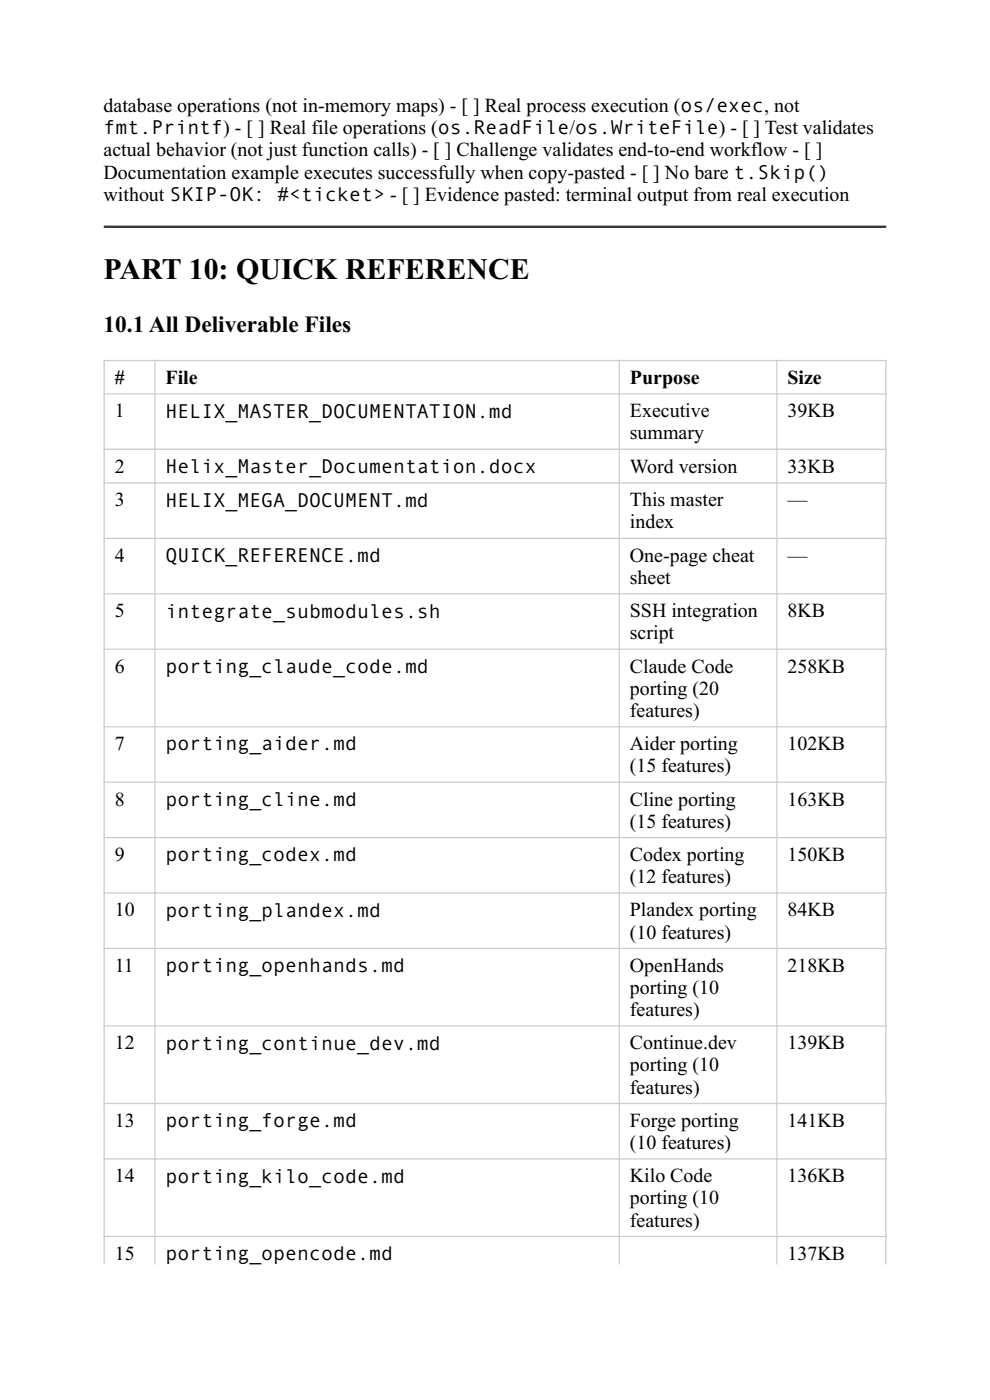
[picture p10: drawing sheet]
<svg xmlns="http://www.w3.org/2000/svg" width="210mm" height="297mm" viewBox="0 0 210 297" stroke-linecap="round" stroke-linejoin="round" font-family="sans-serif">
<defs><g id="words">
<text font-size="6.3" x="22" y="59.3">PART 10: QUICK REFERENCE</text>
<text font-size="5" x="22" y="70.3">10.1 All Deliverable Files</text>
<g font-size="4.2">
<text x="22" y="23.7">database operations (not in-memory maps) - [ ] Real process execution (os/exec, not</text>
<text x="22" y="28.4">fmt.Printf) - [ ] Real file operations (os.ReadFile/os.WriteFile) - [ ] Test validates</text>
<text x="22" y="33.1">actual behavior (not just function calls) - [ ] Challenge validates end-to-end workflow - [ ]</text>
<text x="22" y="37.9">Documentation example executes successfully when copy-pasted - [ ] No bare t.Skip()</text>
<text x="22" y="42.7">without SKIP-OK: #&lt;ticket&gt; - [ ] Evidence pasted: terminal output from real execution</text>
<text x="24.3" y="81.5">#</text>
<text x="35.1" y="81.5">File</text>
<text x="133.6" y="81.5">Purpose</text>
<text x="167" y="81.5">Size</text>
<text x="24.3" y="88.5">1</text>
<text x="35.1" y="88.6">HELIX_MASTER_DOCUMENTATION.md</text>
<text x="133.6" y="88.5">Executive</text>
<text x="167" y="88.5">39KB</text>
<text x="133.6" y="93.2">summary</text>
<text x="24.3" y="100.3">2</text>
<text x="35.1" y="100.3">Helix_Master_Documentation.docx</text>
<text x="133.6" y="100.3">Word version</text>
<text x="167" y="100.3">33KB</text>
<text x="24.3" y="107.4">3</text>
<text x="35.1" y="107.5">HELIX_MEGA_DOCUMENT.md</text>
<text x="133.6" y="107.4">This master</text>
<text x="167" y="107.4">—</text>
<text x="133.6" y="112.1">index</text>
<text x="24.3" y="119.2">4</text>
<text x="35.1" y="119.2">QUICK_REFERENCE.md</text>
<text x="133.6" y="119.2">One-page cheat</text>
<text x="167" y="119.2">—</text>
<text x="133.6" y="123.9">sheet</text>
<text x="24.3" y="130.9">5</text>
<text x="35.1" y="131">integrate_submodules.sh</text>
<text x="133.6" y="130.9">SSH integration</text>
<text x="167" y="130.9">8KB</text>
<text x="133.6" y="135.6">script</text>
<text x="24.3" y="142.7">6</text>
<text x="35.1" y="142.8">porting_claude_code.md</text>
<text x="133.6" y="142.7">Claude Code</text>
<text x="167" y="142.7">258KB</text>
<text x="133.6" y="147.4">porting (20</text>
<text x="133.6" y="152.1">features)</text>
<text x="24.3" y="159.1">7</text>
<text x="35.1" y="159.2">porting_aider.md</text>
<text x="133.6" y="159.1">Aider porting</text>
<text x="167" y="159.1">102KB</text>
<text x="133.6" y="163.8">(15 features)</text>
<text x="24.3" y="170.9">8</text>
<text x="35.1" y="171">porting_cline.md</text>
<text x="133.6" y="170.9">Cline porting</text>
<text x="167" y="170.9">163KB</text>
<text x="133.6" y="175.6">(15 features)</text>
<text x="24.3" y="182.7">9</text>
<text x="35.1" y="182.7">porting_codex.md</text>
<text x="133.6" y="182.7">Codex porting</text>
<text x="167" y="182.7">150KB</text>
<text x="133.6" y="187.3">(12 features)</text>
<text x="24.3" y="194.4">10</text>
<text x="35.1" y="194.5">porting_plandex.md</text>
<text x="133.6" y="194.4">Plandex porting</text>
<text x="167" y="194.4">84KB</text>
<text x="133.6" y="199.1">(10 features)</text>
<text x="24.3" y="206.2">11</text>
<text x="35.1" y="206.2">porting_openhands.md</text>
<text x="133.6" y="206.2">OpenHands</text>
<text x="167" y="206.2">218KB</text>
<text x="133.6" y="210.9">porting (10</text>
<text x="133.6" y="215.5">features)</text>
<text x="24.3" y="222.6">12</text>
<text x="35.1" y="222.7">porting_continue_dev.md</text>
<text x="133.6" y="222.6">Continue.dev</text>
<text x="133.6" y="227.3">porting (10</text>
<text x="167" y="222.6">139KB</text>
<text x="133.6" y="232">features)</text>
<text x="24.3" y="239.1">13</text>
<text x="35.1" y="239.1">porting_forge.md</text>
<text x="133.6" y="239.1">Forge porting</text>
<text x="167" y="239.1">141KB</text>
<text x="133.6" y="243.7">(10 features)</text>
<text x="24.3" y="250.8">14</text>
<text x="35.1" y="250.9">porting_kilo_code.md</text>
<text x="133.6" y="250.8">Kilo Code</text>
<text x="167" y="250.8">136KB</text>
<text x="133.6" y="255.5">porting (10</text>
<text x="133.6" y="260.2">features)</text>
<text x="24.3" y="267.3">15</text>
<text x="35.1" y="267.3">porting_opencode.md</text>
<text x="167" y="267.3">137KB</text>
</g>
</g></defs>
<path d="M22.2 48.1h165.6zM22 48h166v.3h-166z" fill-rule="evenodd" fill="#020202"/>
<path d="M22 47.8h.3v.5h-.3z" fill-rule="evenodd" fill="#010101"/>
<path d="M187.7 47.8h.3v.5h-.3z" fill-rule="evenodd" fill="#020202"/>
<path d="M22.2 48.1h165.6zM22 47.8h166v.3h-166z" fill-rule="evenodd" fill="#010101"/>
<g fill="none" stroke="#ccc" stroke-width=".26">
<path d="M22 76.5h166M22.1 76.4v191.9M32.9 76.4v191.9M131.4 76.4v191.9M164.8 76.4v191.9M187.9 76.4v191.9M22 83.6h166M22 95.3h166M22 102.5h166M22 114.2h166M22 126h166M22 137.7h166"/>
<path d="M22 154.2h166M22 165.9h166M22 177.7h166M22 189.4h166M22 201.2h166M22 217.7h166M22 234.1h166M22 245.9h166M22 262.3h166"/>
</g>
<use href="#words"/>
</svg>
